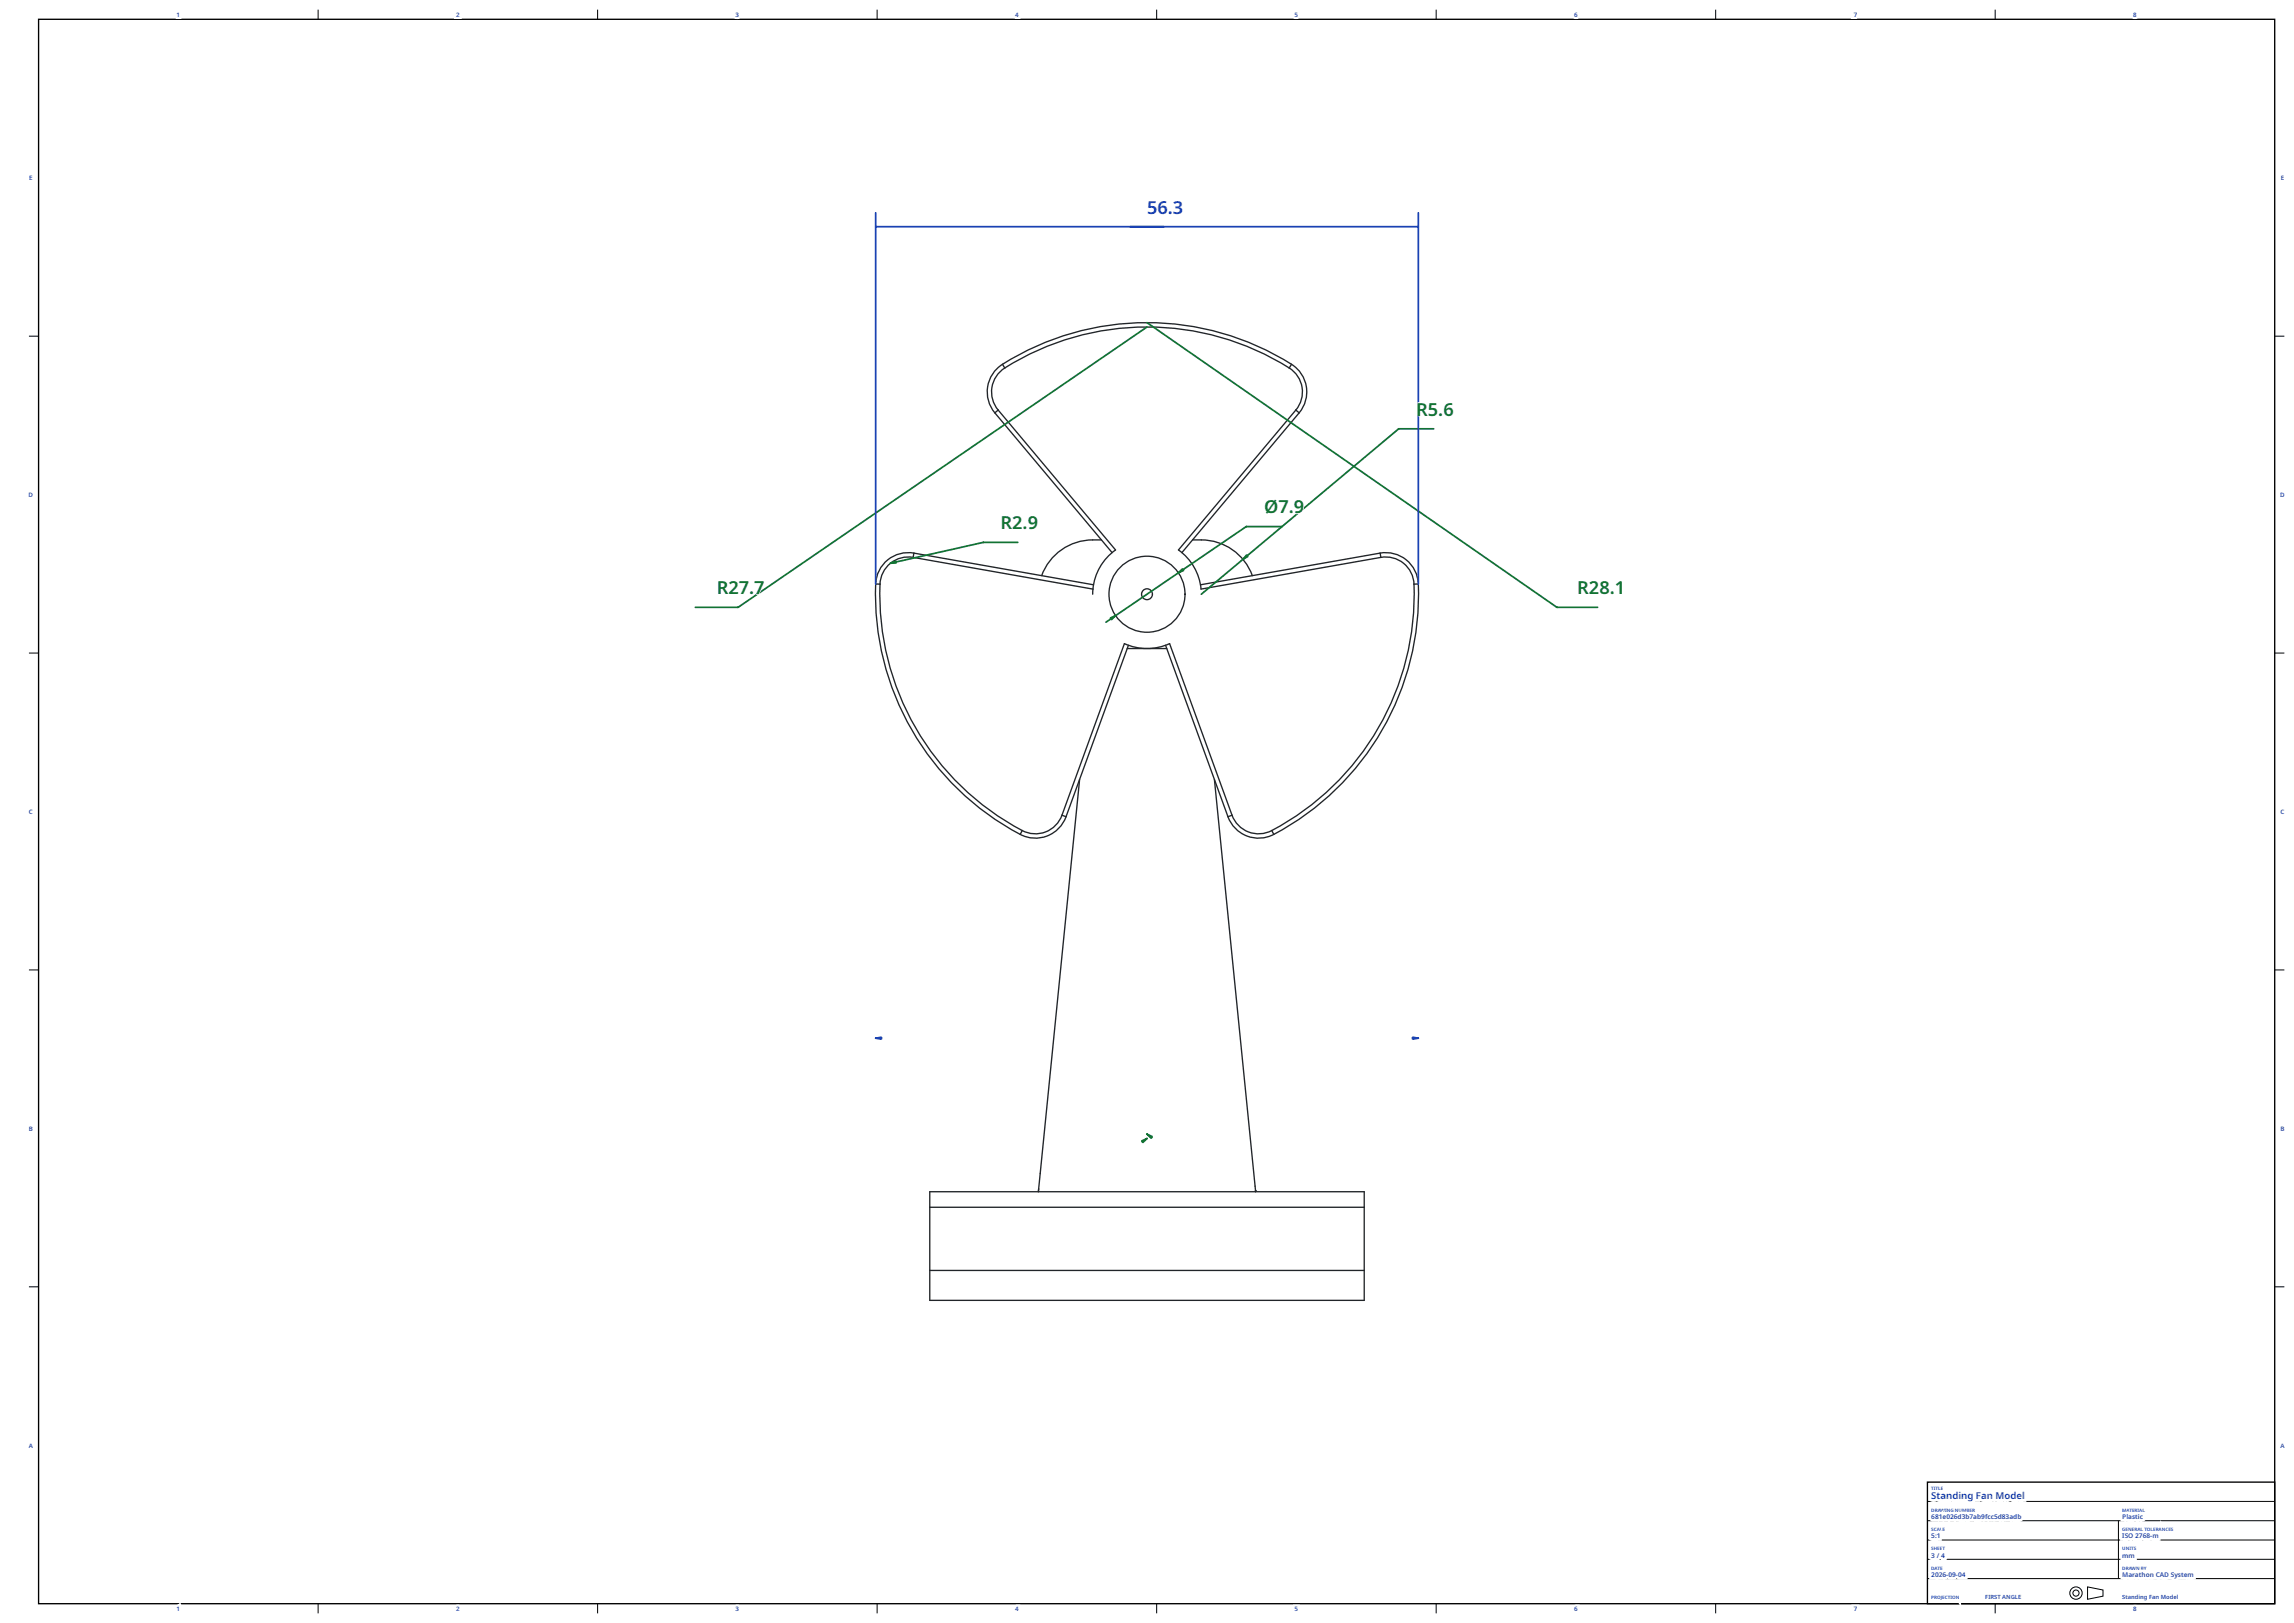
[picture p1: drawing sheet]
<svg xmlns="http://www.w3.org/2000/svg" width="296mm" height="210mm" viewBox="0 0 296 210" stroke-linecap="round" stroke-linejoin="round" font-family="sans-serif">
<defs><g id="words">
<text font-size="2.3" fill="#1a42b3" x="148.1" y="27.6">56.3</text>
<g font-size="2.3" fill="#127333">
<text x="182.9" y="53.7">R5.6</text>
<text x="129.2" y="68.3">R2.9</text>
<text x="163.3" y="66.3">Ø7.9</text>
<text x="92.6" y="76.7">R27.7</text>
<text x="203.7" y="76.7">R28.1</text>
</g>
<text font-size="1.2" fill="#1e40af" x="249.4" y="193.6">Standing Fan Model</text>
<g font-size=".8" fill="#1e40af">
<text x="22.8" y="2.1">1</text>
<text x="58.9" y="2.1">2</text>
<text x="95" y="2.1">3</text>
<text x="131.1" y="2.1">4</text>
<text x="167.2" y="2.1">5</text>
<text x="203.3" y="2.1">6</text>
<text x="239.4" y="2.1">7</text>
<text x="275.5" y="2.1">8</text>
<text x="3.8" y="23.2">E</text>
<text x="294.5" y="23.2">E</text>
<text x="3.7" y="64.2">D</text>
<text x="294.5" y="64.2">D</text>
<text x="3.7" y="105.1">C</text>
<text x="294.5" y="105.1">C</text>
<text x="3.7" y="146">B</text>
<text x="294.5" y="146">B</text>
<text x="3.7" y="186.9">A</text>
<text x="294.5" y="186.9">A</text>
<text x="249.4" y="196.1">681e026d3b7ab9fcc5d83adb</text>
<text x="274.1" y="196.1">Plastic</text>
<text x="249.4" y="198.6">5:1</text>
<text x="249.4" y="201.1">3 / 4</text>
<text x="249.4" y="203.6">2026-09-04</text>
<text x="274.1" y="198.6">ISO 2768-m</text>
<text x="274.1" y="201.1">mm</text>
<text x="274.1" y="203.6">Marathon CAD System</text>
<text x="22.8" y="208.1">1</text>
<text x="58.9" y="208.1">2</text>
<text x="95" y="208.1">3</text>
<text x="131.1" y="208.1">4</text>
<text x="167.2" y="208.1">5</text>
<text x="203.3" y="208.1">6</text>
<text x="239.4" y="208.1">7</text>
<text x="275.5" y="208.1">8</text>
</g>
<g font-size=".7" fill="#1e40af">
<text x="256.4" y="206.5">FIRST ANGLE</text>
<text x="274.1" y="206.5">Standing Fan Model</text>
</g>
<g font-size=".6" fill="#1e40af">
<text x="249.4" y="192.4">TITLE</text>
<text x="249.4" y="195.2">DRAWING NUMBER</text>
<text x="249.4" y="197.7">SCALE</text>
<text x="274.1" y="195.2">MATERIAL</text>
<text x="274.1" y="197.7">GENERAL TOLERANCES</text>
<text x="249.4" y="200.2">SHEET</text>
<text x="249.4" y="202.7">DATE</text>
<text x="274.1" y="200.2">UNITS</text>
<text x="274.1" y="202.7">DRAWN BY</text>
<text x="249.4" y="206.5">PROJECTION</text>
</g>
</g></defs>
<path d="M5 2.5h288.8v204.6h-288.8zM248.9 191.4h44.9v15.7h-44.9z" fill="none" stroke="#000" stroke-width=".17"/>
<g fill="none" stroke="#fff" stroke-width=".62" stroke-linecap="butt">
<path d="M22.9 1.7l.2-.1v.5h-.1v-.4l-.1 .1zM58.9 1.6a.21 .21 0 0 1 .4 0 .21 .21 0 0 1-.1 .4l-.1 .1h.2h-.4l.3-.4zM95 1.6h.1a.17 .17 0 0 1 .2 0 .17 .17 0 0 1 0 .2 .19 .19 0 0 1 .1 .3 .19 .19 0 0 1-.3 0l-.1-.1h.3v-.1h-.2l.2-.2zM131.4 1.7v.2h-.2zM131.4 1.6h.1v.3v.2h-.1v-.1h-.3zM167.3 1.6h.3v.1h-.2l-.1 .1a.21 .21 0 0 1 .3 .2 .21 .21 0 0 1-.3 .1l-.1-.1a.14 .14 0 0 0 .2 .1 .14 .14 0 0 0 .1-.2 .14 .14 0 0 0-.2 0zM203.4 1.6h.3v.1h-.2l-.1 .1a.2 .2 0 0 1 .3 .1 .2 .2 0 0 1-.2 .3 .2 .2 0 0 1-.2-.2zM239.4 1.6h.4l-.2 .5h-.1l.2-.4h-.3zM275.6 1.6h.2a.14 .14 0 0 1 .1 .1 .14 .14 0 0 1-.1 .1v.1a.17 .17 0 0 1 0 .2 .17 .17 0 0 1-.2 0 .17 .17 0 0 1 0-.3zM3.8 22.7h.4v.1h-.3v.1h.2v.1h-.2v.2h.3h-.4zM294.6 22.7h.3v.1h-.2v.1h.2v.1h-.2v.2h.2h-.3zM3.8 63.6a.32 .32 0 0 1 .4 .1 .32 .32 0 0 1 0 .4l-.4 .1z"/>
<path d="M3.9 63.7h.2v.3l-.2 .1zM294.5 63.6a.32 .32 0 0 1 .4 .1 .32 .32 0 0 1 0 .4l-.4 .1zM294.6 63.7h.3v.3l-.3 .1zM3.8 104.6a.17 .17 0 0 1 .2-.1 .17 .17 0 0 1 .2 .1 .2 .2 0 0 0-.3 .2 .2 .2 0 0 0 .3 .2 .26 .26 0 0 1-.4 0 .26 .26 0 0 1 0-.4zM294.6 104.6a.17 .17 0 0 1 .2-.1 .17 .17 0 0 1 .2 .1 .2 .2 0 0 0-.3 .2 .2 .2 0 0 0 .3 .2 .26 .26 0 0 1-.4 0 .26 .26 0 0 1 0-.4zM3.8 145.4h.3a.13 .13 0 0 1 .1 .1 .13 .13 0 0 1-.1 .2 .16 .16 0 0 1 .1 .2 .16 .16 0 0 1-.2 .1h-.2zM3.9 145.5l.2 .1h-.2zM3.9 145.7l.2 .1v.1h-.2zM294.6 145.4h.2a.13 .13 0 0 1 .2 .1 .13 .13 0 0 1-.1 .2 .16 .16 0 0 1 .1 .2 .16 .16 0 0 1-.2 .1h-.2zM294.7 145.5l.2 .1h-.2zM294.7 145.7l.2 .1v.1h-.2zM3.9 186.3h.1l.3 .6h-.2v-.2h-.2l-.1 .2h-.1z"/>
<path d="M4 186.4l.1 .3h-.2zM249.4 192h.3h-.1v.4h-.1v-.4zM249.5 194.8h.1a.23 .23 0 0 1 .2 .3 .23 .23 0 0 1-.3 .1zM249.5 197.3h.2l-.2 .1a.16 .16 0 0 1 .2 .2 .16 .16 0 0 1-.3 .1l.2-.1-.1-.2zM249.5 199.8h.2l-.2 .1a.16 .16 0 0 1 .2 .2 .16 .16 0 0 1-.3 .1l.2-.1-.1-.2zM249.5 198h.3v.1h-.2v.2a.22 .22 0 0 1 .3 .2 .22 .22 0 0 1-.4 .1v-.1a.14 .14 0 0 0 .2 .1 .14 .14 0 0 0 0-.2 .14 .14 0 0 0-.2 0zM249.5 195.6l.2-.1 .1 .1a.19 .19 0 0 0-.2 .2 .2 .2 0 0 1 .3 .1 .2 .2 0 0 1-.2 .3 .2 .2 0 0 1-.2-.2zM249.5 194.8l.2 .1v.2h-.2zM249.6 192.8h.4l-.1 .1a.15 .15 0 0 0-.2 0 .15 .15 0 0 0 .1 .2 .29 .29 0 0 1 .2 .4 .29 .29 0 0 1-.4 .1h-.1v-.2a.2 .2 0 0 0 .2 .1 .2 .2 0 0 0 .1-.2v-.1a.3 .3 0 0 1-.2-.4zM249.8 192h.2v.4h-.2zM249.8 199.8h.1v.1h.2v-.1v.4v-.2h-.2v.2h-.1zM249.8 197.3h.2h.1a.15 .15 0 0 0-.2 .2 .15 .15 0 0 0 .2 .1l-.1 .1a.22 .22 0 0 1-.2-.1 .22 .22 0 0 1 0-.3z"/>
<path d="M249.9 194.8h.1a.13 .13 0 0 1 .2 0 .13 .13 0 0 1-.1 .2l.1 .2-.1-.2-.2 .2zM250 195.6l.1-.1a.15 .15 0 0 1 .2 .1 .15 .15 0 0 1-.1 .2h.1a.18 .18 0 0 1 0 .3 .18 .18 0 0 1-.3 0 .18 .18 0 0 1 .1-.3zM250 192h.3h-.1v.4h-.1v-.4zM250 194.8l.1 .1-.1 .1zM250.2 198.2l.3-.2v.6h-.1v-.5l-.1 .1zM250.3 199.8h.2h-.2v.1h.2l-.2 .1v.1l.2 .1h-.2zM250.3 192.8h.1v.1h.2v.1h-.2v.4l.2 .1a.18 .18 0 0 1-.2 .1 .18 .18 0 0 1-.2-.2v-.4h-.1zM250.3 197.3h.1l.1 .4-.1-.1-.3 .1zM250.3 197.3l.1 .2h-.1zM250.4 192h.1v.3l.1 .1h-.2zM250.4 194.8h.1l.1 .4-.1-.1-.3 .1zM250.4 195.7l.3-.2v.6h-.1v-.4l-.1 .1z"/>
<path d="M250.4 194.8l.1 .2h-.1zM250.6 197.3h.1v.3l.1 .1h-.2zM250.6 199.8h.2h-.1v.1h.1l-.1 .1v.1l.1 .1h-.2zM250.6 194.8h.1l.1 .3 .1-.3 .1 .3 .1-.3h.1l-.1 .4h-.1l-.1-.3-.1 .3h-.1zM250.7 192h.2h-.1v.2h.1h-.1v.1l.1 .1h-.2zM250.7 193a.34 .34 0 0 1 .5 .2v.4l-.1-.1a.22 .22 0 0 1-.4 .1 .22 .22 0 0 1 .1-.4h.3a.17 .17 0 0 0-.1-.2 .17 .17 0 0 0-.2 .1zM250.9 193.3h.1a.12 .12 0 0 1 0 .2 .12 .12 0 0 1-.2-.1zM250.9 199.8h.3h-.1v.4h-.1v-.4zM250.9 197.3h.3h-.2v.1h.1l-.1 .1v.1l.2 .1h-.3zM251 195.7h.3v.2h-.3l.1 .2 .2-.1-.1 .1a.24 .24 0 0 1-.3-.1 .24 .24 0 0 1 .1-.3zM251.1 195.8h.1v.1h-.2zM251.2 194.8h.2v.4h-.2z"/>
<path d="M251.4 192.9l.2 .1a.26 .26 0 0 1 .3-.1 .26 .26 0 0 1 .1 .3v.4h-.1v-.4l-.1-.2-.2 .2v.4h-.2zM251.5 194.8h.1l.2 .3v-.3v.4h-.1l-.2-.3v.3zM251.5 195.6a.31 .31 0 0 1 .3 .2 .31 .31 0 0 1-.1 .3 .33 .33 0 0 1-.3-.2 .33 .33 0 0 1 .1-.3zM251.6 195.6a.22 .22 0 0 1 .1 .2 .22 .22 0 0 1-.1 .3zM251.9 195.6a.22 .22 0 0 1 .4 0 .22 .22 0 0 1-.2 .4l-.1 .1h.3h-.4l.3-.4zM252 194.8h.2v.1a.16 .16 0 0 0-.2 .1 .16 .16 0 0 0 .2 .1l-.1-.1h.2v.2a.24 .24 0 0 1-.3-.1 .24 .24 0 0 1 0-.3zM252.3 193l.2-.1 .2 .1v-.3h.1v.9l-.1-.1a.27 .27 0 0 1-.4 .1 .27 .27 0 0 1-.1-.3zM252.4 193.1a.2 .2 0 0 1 .3 .2 .2 .2 0 0 1-.3 .1zM252.5 195.6l.2-.1v.1a.19 .19 0 0 0-.2 .2 .2 .2 0 0 1 .3 .1 .2 .2 0 0 1-.1 .3 .2 .2 0 0 1-.3-.2zM252.5 194.8h.1l.2 .3v-.3h.1v.4h-.1l-.2-.3v.3h-.1zM252.9 195.7h.3v-.2h.1v.6h-.1a.18 .18 0 0 1-.2 0 .18 .18 0 0 1-.1-.2zM253 194.8h.1v.3h.1h.1v-.3v.2a.17 .17 0 0 1-.1 .2 .17 .17 0 0 1-.2-.2z"/>
<path d="M253 192.9h.2v.7h-.2zM253.4 192.9l.1 .1a.26 .26 0 0 1 .3-.1 .26 .26 0 0 1 .2 .3v.4h-.2v-.4l-.1-.2-.2 .2v.4h-.1zM253.4 195.6a.19 .19 0 0 1 .3-.1 .19 .19 0 0 1-.1 .3 .21 .21 0 0 1 .1 .4 .19 .19 0 0 1-.3-.2 .13 .13 0 0 0 .2 .1 .13 .13 0 0 0 0-.2h-.1v-.1h.1a.11 .11 0 0 0 0-.2 .11 .11 0 0 0-.2 .1zM253.5 194.8h.1l.1 .3 .1-.3h.1v.4h-.1v-.4l-.1 .4-.2-.4v.4zM253.9 195.5h.1v.2a.18 .18 0 0 1 .2 0 .18 .18 0 0 1 .1 .2 .19 .19 0 0 1-.1 .2 .19 .19 0 0 1-.2 0h-.1zM254 194.8h.3v.4h-.3zM254 195.8a.12 .12 0 0 1 .2 0 .12 .12 0 0 1 0 .2 .12 .12 0 0 1-.2 0zM254.1 194.8l.1 .1h-.1zM254.1 195h.1v.1h-.1zM254.2 193a.26 .26 0 0 1 .4 0v-.1h.2v.7a.4 .4 0 0 1-.6 .3v-.2h.4v-.2a.27 .27 0 0 1-.3 .1 .27 .27 0 0 1-.2-.3zM254.3 193.1a.19 .19 0 0 1 .3 .2 .19 .19 0 0 1-.3 .1zM254.4 195.5h.4l-.2 .6h-.1l.2-.5h-.3z"/>
<path d="M254.4 194.8h.2h-.1v.1h.1l-.1 .1v.1l.1 .1h-.2zM254.7 194.8h.2a.13 .13 0 0 1 .1 0 .13 .13 0 0 1-.1 .2l.2 .2-.2-.2-.2 .2zM254.8 194.8l.1 .1-.1 .1zM254.9 195.7l.4 .1v.3h-.1a.15 .15 0 0 1-.3 0 .15 .15 0 0 1 .1-.2l.2-.1zM255.3 192.7h.5v.1h-.3v.3h.3v.1h-.3v.4h-.2zM255.4 195.5h.1v.2a.18 .18 0 0 1 .2 0 .18 .18 0 0 1 .1 .2 .19 .19 0 0 1-.1 .2 .19 .19 0 0 1-.2 0h-.1zM255.5 195.8a.12 .12 0 0 1 .2 0 .12 .12 0 0 1 0 .2 .12 .12 0 0 1-.2 0zM256 195.6a.29 .29 0 0 1 .3 .2 .29 .29 0 0 1-.2 .3h-.1l.1-.1 .1-.1a.19 .19 0 0 1-.3 0 .19 .19 0 0 1 .1-.3zM256 193a.34 .34 0 0 1 .5 .2v.4l-.2-.1a.22 .22 0 0 1-.3 .1 .22 .22 0 0 1 .1-.4h.2a.17 .17 0 0 0-.1-.2 .17 .17 0 0 0-.2 .1zM256.1 193.3h.1a.12 .12 0 0 1 .1 .2 .12 .12 0 0 1-.2-.1zM256.5 195.5h.2l-.1 .1 .1 .2h-.1v.3h-.1v-.3h-.1zM256.7 192.9l.1 .1a.26 .26 0 0 1 .3-.1 .26 .26 0 0 1 .2 .3v.4h-.2v-.4l-.1-.2-.1 .2-.1 .4h-.1z"/>
<path d="M256.8 195.7a.14 .14 0 0 1 .1 0 .14 .14 0 0 1 .1 .1h-.1l-.1 .1 .1 .2 .2-.1a.17 .17 0 0 1-.2 .2 .17 .17 0 0 1-.2-.2zM257.2 195.7a.14 .14 0 0 1 .2 0 .14 .14 0 0 1 .1 .1h-.2v.1v.2l.2-.1a.17 .17 0 0 1-.2 .2 .17 .17 0 0 1-.1-.2zM257.6 195.5h.3v.1h-.2v.2a.21 .21 0 0 1 .3 .2 .21 .21 0 0 1-.4 .1v-.1a.14 .14 0 0 0 .2 .1 .14 .14 0 0 0 0-.2 .14 .14 0 0 0-.2 0zM257.8 192.7h.2l.3 .7 .2-.7h.3v.9h-.2v-.7l-.3 .7h-.1l-.2-.7v.7h-.2zM258.1 195.7h.3v-.2h.1v.6h-.1a.18 .18 0 0 1-.3 0 .18 .18 0 0 1 0-.2zM258.6 195.6l.2-.1a.15 .15 0 0 1 .2 .1 .15 .15 0 0 1-.1 .2 .18 .18 0 0 1 0 .3 .18 .18 0 0 1-.3 0 .18 .18 0 0 1 .1-.3zM259.1 195.6a.19 .19 0 0 1 .3-.1 .19 .19 0 0 1-.1 .3 .21 .21 0 0 1 .1 .4 .19 .19 0 0 1-.3-.2 .13 .13 0 0 0 .2 .1 .13 .13 0 0 0 0-.2h-.1v-.1h.1a.11 .11 0 0 0 0-.2 .11 .11 0 0 0-.2 .1zM259.1 193.1a.19 .19 0 0 1 .3 .2 .19 .19 0 0 1-.3 .1zM259.6 195.7l.3 .1v.3h-.1a.15 .15 0 0 1-.2 0 .15 .15 0 0 1 .1-.2l.1-.1zM259.8 193l.2-.1 .2 .1v-.3h.1v.9l-.1-.1a.27 .27 0 0 1-.4 .1 .27 .27 0 0 1-.1-.3zM259.9 193.1a.2 .2 0 0 1 .3 .2 .2 .2 0 0 1-.3 .1zM260.1 195.7h.3v-.2h.1v.6h-.1a.18 .18 0 0 1-.3 0 .18 .18 0 0 1-.1-.2z"/>
<path d="M260.6 193l.2-.1a.3 .3 0 0 1 .3 .4h-.5a.25 .25 0 0 0 .4 .1 .28 .28 0 0 1-.2 .2 .28 .28 0 0 1-.3-.1zM260.6 195.5h.1v.2a.18 .18 0 0 1 .2 0 .18 .18 0 0 1 .1 .2 .19 .19 0 0 1-.1 .2 .19 .19 0 0 1-.2 0h-.1zM260.7 193.1l.1-.1 .1 .2h-.3zM260.7 195.8a.12 .12 0 0 1 .2 0 .12 .12 0 0 1 0 .2 .12 .12 0 0 1-.2 0zM261.2 192.7h.2v.9h-.2zM274.1 198h.3l-.1 .1 .1 .5h-.3l.1-.1zM274.1 199.8h.1v.3h.1h.1v-.3h.1v.2a.17 .17 0 0 1-.2 .2 .17 .17 0 0 1-.2-.2zM274.1 194.8h.1l.2 .3 .1-.3h.1v.4h-.1v-.4l-.1 .4-.2-.4v.4h-.1zM274.2 195.5h.1a.21 .21 0 0 1 .3 .3 .2 .2 0 0 1-.3 .1v.2h-.1zM274.2 197.3h.2a.16 .16 0 0 0-.2 .1 .16 .16 0 0 0 .2 .2l-.1-.1h.2v.2a.24 .24 0 0 1-.3-.1 .24 .24 0 0 1 0-.3zM274.3 195.6a.11 .11 0 0 1 .2 .1 .11 .11 0 0 1-.2 .1zM274.5 198.1h.3l-.2 .1a.22 .22 0 0 1 .2 .3 .22 .22 0 0 1-.4 .1v-.1l.2 .1 .1-.1-.2-.2z"/>
<path d="M274.6 197.3h.2h-.1v.1h.1l-.1 .1v.1l.1 .1h-.2zM274.6 199.8h.1l.2 .3v-.3h.1v.4h-.1l-.2-.4v.4h-.1zM274.7 195.5h.1v.6h-.1zM274.8 194.8h.1l.1 .4-.1-.1-.3 .1zM274.8 194.8l.1 .2h-.1zM274.9 197.3h.1l.2 .3v-.3h.1v.4h-.1l-.2-.3v.3h-.1zM274.9 195.7l.4 .1v.3h-.1a.15 .15 0 0 1-.3 0 .15 .15 0 0 1 .1-.2l.2-.1zM275 194.8h.3h-.1v.4h-.1v-.4zM275 199.8h.2v.4h-.2zM275.2 199.8h.4h-.2v.4v-.4zM275.4 197.3h.2h-.1v.1h.1l-.1 .1v.1l.1 .1h-.2zM275.4 194.8h.2h-.1v.1h.1l-.1 .1v.1l.1 .1h-.2z"/>
<path d="M275.4 195.7h.3v.1h-.2a.19 .19 0 0 1 .2 .2 .19 .19 0 0 1-.3 .1v-.1h.2l-.2-.1zM275.6 199.8h.3l-.2 .1a.16 .16 0 0 1 .1 .2 .16 .16 0 0 1-.2 .1l.2-.1-.2-.2zM275.7 197.3h.1a.13 .13 0 0 1 .2 0 .13 .13 0 0 1-.1 .2l.1 .2-.1-.2-.2 .2zM275.7 194.8h.2a.13 .13 0 0 1 .1 0 .13 .13 0 0 1-.1 .2l.2 .2-.2-.2-.2 .2zM275.8 198.1a.22 .22 0 0 1 .4 0 .22 .22 0 0 1-.2 .3l-.1 .1h.3v.1h-.4l.3-.4zM275.8 197.3l.1 .1-.1 .1zM275.8 194.8l.1 .1-.1 .1zM275.9 195.6l.2 .1v.1h-.1v.2l.1 .1h-.3v-.4zM276.1 194.8h.2v.4h-.2zM276.2 195.7h.1v.4h-.1zM276.2 197.3h.1l.1 .4-.1-.1-.3 .1zM276.2 197.3l.1 .2h-.1z"/>
<path d="M276.3 198h.4l-.2 .6h-.2l.3-.5h-.3zM276.4 194.8h.1l.2 .4-.1-.1-.3 .1zM276.5 195.7a.14 .14 0 0 1 .1 0 .14 .14 0 0 1 .1 .1h-.2v.1l.1 .2 .1-.1a.17 .17 0 0 1-.1 .2 .17 .17 0 0 1-.2-.2zM276.5 194.8v.2h-.1zM276.5 197.3h.1v.3l.2 .1h-.3zM276.7 194.8h.1v.3l.2 .1h-.3zM276.8 198.1l.3-.1v.1l-.2 .1v.1a.21 .21 0 0 1 .3 .1 .21 .21 0 0 1-.2 .3 .21 .21 0 0 1-.2-.2zM276.9 197.3h.4h-.2v.4v-.4zM277.3 198.1l.1-.1a.15 .15 0 0 1 .2 .1 .15 .15 0 0 1-.1 .2h.1a.18 .18 0 0 1 0 .3 .18 .18 0 0 1-.3 0 .18 .18 0 0 1 .1-.3zM277.7 198.4h.2v.1h-.2zM277.8 197.3h.1v.3l.1 .1h-.2zM278 198.2h.4a.16 .16 0 0 1 .2 0 .16 .16 0 0 1 .1 .1v.3h-.1l-.1-.3h-.1v.3h-.1v-.3h-.1l-.1 .3h-.1z"/>
<path d="M278.1 197.3h.3h-.2v.1h.2l-.2 .1v.1l.2 .1h-.3zM278.5 197.3h.1a.13 .13 0 0 1 .1 0 .13 .13 0 0 1 0 .2l.1 .2-.2-.2-.1 .2zM278.5 197.3l.2 .1-.2 .1zM278.9 197.3h.1l.2 .4-.1-.1-.3 .1zM279 197.3v.2h-.1zM279.2 197.3h.1l.2 .3v-.3h.1v.4h-.1l-.2-.3v.3h-.1zM279.7 197.3h.2h.1a.15 .15 0 0 0-.2 .2 .15 .15 0 0 0 .2 .1l-.1 .1a.22 .22 0 0 1-.2-.1 .22 .22 0 0 1 0-.3zM280.1 197.3h.2h-.1v.1h.1l-.1 .1v.1l.1 .1h-.2zM280.4 197.3h.3l-.2 .1a.16 .16 0 0 1 .1 .2 .16 .16 0 0 1-.2 .1l.2-.1-.2-.2zM294.7 186.3h.1l.2 .6h-.1v-.2h-.2l-.1 .2h-.1zM294.8 186.4v.3h-.1zM22.9 207.6l.2-.1v.6h-.1v-.5l-.1 .1z"/>
<path d="M58.9 207.6a.21 .21 0 0 1 .4 0 .21 .21 0 0 1-.1 .3l-.1 .1h.2v.1h-.4l.3-.5zM95 207.5h.1a.17 .17 0 0 1 .2 0 .17 .17 0 0 1 0 .3 .19 .19 0 0 1 .1 .2 .19 .19 0 0 1-.3 0l-.1-.1h.3v-.1h-.2l.2-.2zM131.4 207.6v.3h-.2zM131.4 207.5h.1v.4v.2h-.1v-.2h-.3zM167.3 207.5h.3v.1h-.2l-.1 .1a.21 .21 0 0 1 .3 .2 .21 .21 0 0 1-.3 .1l-.1-.1 .1 .1a.12 .12 0 0 0 .2 0 .12 .12 0 0 0 0-.2 .12 .12 0 0 0-.2 0zM203.4 207.5h.3v.1h-.2l-.1 .2a.2 .2 0 0 1 .3 .1 .2 .2 0 0 1-.2 .2 .2 .2 0 0 1-.2-.2zM239.4 207.5h.4l-.2 .6h-.1l.2-.5h-.3zM249.5 200.6a.19 .19 0 0 1 .3-.1 .19 .19 0 0 1-.1 .3 .19 .19 0 0 1 .1 .3 .19 .19 0 0 1-.3-.1 .13 .13 0 0 0 .2 .1 .13 .13 0 0 0 0-.2h-.2v-.1h.2a.11 .11 0 0 0 0-.2 .11 .11 0 0 0-.2 .1zM249.5 203.1a.22 .22 0 0 1 .3 0 .22 .22 0 0 1-.1 .3l-.1 .1h.3v.1h-.4l.2-.4zM249.5 202.2a.24 .24 0 0 1 .2 .1 .24 .24 0 0 1 .1 .3l-.3 .1zM249.5 206h.1a.14 .14 0 0 1 .2 .2 .16 .16 0 0 1-.3 .1v.2zM249.5 202.3h.2v.3h-.2z"/>
<path d="M249.5 206.1h.2v.1h-.2zM249.8 206h.2a.13 .13 0 0 1 .1 .1 .13 .13 0 0 1-.1 .2l.2 .2-.2-.2-.2 .2zM249.9 206.1l.1 .1h-.1zM250 202.2h.1l.1 .5-.1-.1-.3 .1zM250 203a.28 .28 0 0 1 .4 .3 .28 .28 0 0 1-.3 .3l-.2-.3zM250 202.3l.1 .2h-.1zM250.1 203.1a.22 .22 0 0 1 .1 .2 .22 .22 0 0 1-.1 .2zM250.2 202.2h.3l-.1 .1v.4h-.1v-.4zM250.4 200.5h.1l-.3 .6h-.1zM250.4 203.1a.22 .22 0 0 1 .4 0 .22 .22 0 0 1-.1 .3l-.1 .1h.2v.1h-.4l.3-.4zM250.6 202.2h.2l-.1 .1v.1h.1l-.1 .1v.1l.1 .1h-.2zM250.7 206h.1v.4l-.1 .2z"/>
<path d="M250.9 206h.2l-.1 .1v.1h.1l-.1 .1v.1l.1 .1h-.2zM251 200.5h.1v.4h.1l-.1 .2h-.1v-.1h-.3zM251 200.6v.3h-.2zM251 203.1l.3-.1v.1l-.2 .1-.1 .1a.21 .21 0 0 1 .3 .1 .21 .21 0 0 1-.2 .3 .21 .21 0 0 1-.2-.3zM251.3 206.1l.1-.1 .1 .1a.15 .15 0 0 0-.2 .2 .15 .15 0 0 0 .2 .1l-.1 .1a.22 .22 0 0 1-.2-.2 .22 .22 0 0 1 .1-.2zM251.4 203.3h.2v.1h-.2zM251.6 206h.3l-.1 .1v.4h-.1v-.4zM251.7 203a.28 .28 0 0 1 .4 .3 .28 .28 0 0 1-.3 .3l-.1-.3zM251.8 203.1a.22 .22 0 0 1 .2 .2 .22 .22 0 0 1-.2 .2zM251.9 206h.2v.5h-.2zM252.2 203.1a.29 .29 0 0 1 .4 .2 .29 .29 0 0 1-.3 .3h-.1v-.1h.2l.1-.2a.19 .19 0 0 1-.3 0 .19 .19 0 0 1 0-.2zM252.6 203.3h.2v.1h-.2z"/>
<path d="M252.6 206h.1l.2 .4v-.4h.1v.5h-.1l-.2-.4v.4h-.1zM253 203a.28 .28 0 0 1 .3 .3 .28 .28 0 0 1-.3 .3l-.1-.3zM253.1 203.1a.22 .22 0 0 1 .1 .2 .22 .22 0 0 1-.1 .2zM253.6 203h.1v.4h.1l-.1 .2h-.1v-.1h-.2zM253.6 203.1v.3h-.1zM256.5 205.9h.3v.1h-.2v.2h.2h-.2v.3h-.1zM256.8 205.9h.2v.6h-.2zM257.1 205.9l.4 .1-.1 .2 .2 .3h-.2l-.1-.2h-.1v.2h-.1zM257.2 206h.2v.2h-.2zM257.6 206h.3l-.2 .1a.2 .2 0 0 1 .2 .2 .2 .2 0 0 1-.3 .1v-.1h.2l-.2-.2zM258 205.9h.4v.1h-.2v.5h-.1v-.5h-.1zM258.8 205.9h.1l.2 .6h-.1l-.1-.2h-.2v.2h-.1z"/>
<path d="M258.8 206l.1 .2h-.1zM259.2 205.9h.1l.2 .4v-.4h.1v.6h-.1l-.3-.5v.5zM259.8 206a.18 .18 0 0 1 .2-.1 .18 .18 0 0 1 .1 .1 .2 .2 0 0 0-.3 .2 .2 .2 0 0 0 .3 .2l-.1-.2h.2v.2a.29 .29 0 0 1-.4 0 .29 .29 0 0 1 0-.4zM260.3 205.9h.1v.5h.2v.1h-.3zM260.7 205.9h.3v.1h-.2v.1h.2v.1h-.2v.2h.2v.1h-.3zM274.1 202.2a.24 .24 0 0 1 .3 .1 .24 .24 0 0 1 .1 .3l-.4 .1zM274.2 200.7h.3a.16 .16 0 0 1 .2 0 .16 .16 0 0 1 .1 .1v.3h-.1v-.4l-.1 .1-.1 .3h-.1v-.3h-.1v.3h-.1zM274.2 203h.1l.2 .5 .1-.5h.2v.6h-.1v-.5l-.2 .5h-.1l-.1-.5v.5h-.1zM274.2 206h.3l-.3 .1a.2 .2 0 0 1 .2 .2 .2 .2 0 0 1-.3 .1v-.1h.3l-.3-.2zM274.2 202.3h.2v.3h-.2zM274.6 202.2h.1a.13 .13 0 0 1 .2 .1 .13 .13 0 0 1-.1 .2l.1 .2-.2-.2-.1 .2zM274.6 206l.2 .1h-.1v.2l.1 .2-.2-.1-.1-.3z"/>
<path d="M274.7 202.3l.1 .1h-.1zM274.9 206.1h.3v.4l-.1-.1a.13 .13 0 0 1-.2 0 .13 .13 0 0 1 0-.2h.2zM275 203.2h.2h.1v.4h-.1a.15 .15 0 0 1-.2 0 .15 .15 0 0 1 0-.2l.2-.1zM275 200.7h.4a.16 .16 0 0 1 .1 0 .16 .16 0 0 1 .2 .1v.3h-.2v-.4l-.1 .1v.3h-.1l-.1-.3h-.1v.3h-.1zM275.1 202.2h.1l.1 .5-.1-.1-.3 .1zM275.1 202.3l.1 .2h-.1zM275.3 202.2h.1v.4l.1-.4h.1l.1 .4 .1-.4h.1l-.2 .5-.1-.4-.1 .4h-.1zM275.3 206.1h.1a.15 .15 0 0 1 .2 0 .15 .15 0 0 1 .1 .1v.3h-.1l-.1-.4-.1 .1v.3h-.1zM275.4 203.2h.1h.2l-.2 .1v.3h-.1zM275.6 207.5h.2a.14 .14 0 0 1 .1 .1 .14 .14 0 0 1-.1 .2 .17 .17 0 0 1 0 .2 .17 .17 0 0 1-.2 0 .17 .17 0 0 1 0-.2l-.1-.1zM275.8 206.1h.2v-.2h.1v.6h-.1a.2 .2 0 0 1-.3-.1 .2 .2 0 0 1 .1-.3zM275.8 203.2h.3l.1 .4h-.1a.15 .15 0 0 1-.3 0 .15 .15 0 0 1 .1-.2l.1-.1z"/>
<path d="M275.9 202.2h.1l.2 .4v-.4h.1v.5h-.1l-.2-.4v.4h-.1zM276.2 206.1h.1v.4h-.1zM276.3 203.1l.2 .1h-.1v.3h.1v.1l-.2-.1-.1-.3zM276.5 206.1h.1a.15 .15 0 0 1 .1 0 .15 .15 0 0 1 .1 .1v.3h-.1v-.4l-.1 .1v.3h-.1zM276.5 202.2l.3 .1v.3l-.3 .1zM276.6 202.3l.2 .1h-.2zM276.6 202.5h.2v.1h-.2zM276.6 203h.1v.2a.17 .17 0 0 1 .2 0 .17 .17 0 0 1 .1 .1v.3h-.1v-.4l-.2 .1v.3h-.1zM276.9 202.2l.2 .2 .1-.2-.1 .5h-.1zM277 206.1h.3v.4a.18 .18 0 0 1-.2 .1 .18 .18 0 0 1-.2-.1l.2 .1 .1-.2a.16 .16 0 0 1-.2 .1 .16 .16 0 0 1-.1-.2zM277 206.2a.11 .11 0 0 1 .2 .1 .11 .11 0 0 1-.2 .1zM277.6 205.9h.3v.1h-.2v.2h.2h-.2v.3h-.1z"/>
<path d="M277.7 203.2h.1a.17 .17 0 0 1 .2 0 .17 .17 0 0 1 .1 .1v.3h-.1l-.1-.4-.1 .1v.3h-.1zM278 206.1h.3v.4l-.1-.1a.13 .13 0 0 1-.2 0 .13 .13 0 0 1 .1-.2h.1zM278.4 206.1h.1a.15 .15 0 0 1 .2 0 .15 .15 0 0 1 .1 .1v.3h-.1l-.1-.4-.1 .1v.3h-.1zM278.5 203.1l.3-.1h.1v.1a.21 .21 0 0 0-.3 .2 .21 .21 0 0 0 .3 .2 .27 .27 0 0 1-.4 .1 .27 .27 0 0 1 0-.4zM279.1 205.9h.2l.1 .4 .2-.4h.1v.6h-.1v-.5l-.2 .5-.2-.5v.5h-.1zM279.2 203h.1l.2 .6h-.1l-.1-.1h-.2v.1h-.2zM279.2 203.1l.1 .3h-.2zM279.6 203a.34 .34 0 0 1 .4 .1 .34 .34 0 0 1 0 .4l-.4 .1zM279.7 203.1l.2 .1v.3h-.2zM280.3 206.1h.2v-.2h.1v.6h-.1a.2 .2 0 0 1-.3-.1 .2 .2 0 0 1 .1-.3zM280.4 203.1l.4-.1-.3 .2a.22 .22 0 0 1 .2 .3 .22 .22 0 0 1-.3 .1v-.1h.2h.1l-.3-.2zM280.8 206.1h.2l.1 .1v.1h-.3l.1 .1h.2l-.1 .1a.22 .22 0 0 1-.3-.1 .22 .22 0 0 1 .1-.3z"/>
<path d="M280.8 203.2h.1l.1 .3 .2-.3h.1l-.3 .6h-.2l.2-.2zM280.8 206.1l.2 .1h-.2zM281.2 205.9h.1v.6h-.1zM281.4 203.2h.2l-.2 .1a.19 .19 0 0 1 .2 .2 .19 .19 0 0 1-.3 .1v-.1h.3l-.3-.2zM281.8 203.1l.2 .1h-.1v.3h.1v.1l-.2-.1-.1-.3zM282.1 203.2h.3l.1 .2h-.3l.1 .1h.2l-.1 .1a.24 .24 0 0 1-.3-.1 .24 .24 0 0 1 0-.3zM282.2 203.3l.1-.1 .1 .1h-.2zM282.6 203.2h.4a.16 .16 0 0 1 .2 0 .16 .16 0 0 1 .1 .1v.3h-.1l-.1-.4-.1 .1v.3h-.1v-.3l-.1-.1-.1 .4h-.1z"/>
<circle cx="203.5" cy="2" r=".11"/>
<circle cx="275.7" cy="2" r=".09"/>
<circle cx="275.7" cy="1.7" r=".08"/>
<circle cx="249.7" cy="196" r=".11"/>
<circle cx="250" cy="198.6" r=".07"/>
<circle cx="250" cy="198.2" r=".07"/>
<circle cx="250.1" cy="196" r=".1"/>
<circle cx="250.1" cy="195.7" r=".08"/>
<circle cx="252.6" cy="196" r=".11"/>
<circle cx="253" cy="195.9" r=".14"/>
<circle cx="253.1" cy="192.8" r=".09"/>
<circle cx="255.1" cy="196" r=".08"/>
<circle cx="256.1" cy="195.7" r=".11"/>
<circle cx="258.2" cy="195.9" r=".14"/>
<circle cx="258.8" cy="196" r=".1"/>
<circle cx="258.8" cy="195.7" r=".08"/>
<circle cx="259.2" cy="193.3" r=".34"/>
<circle cx="259.7" cy="196" r=".08"/>
<circle cx="260.2" cy="195.9" r=".14"/>
<circle cx="275.1" cy="196" r=".08"/>
<circle cx="275.2" cy="198.3" r=".31"/>
<circle cx="275.2" cy="198.3" r=".2"/>
<circle cx="276.2" cy="195.6" r=".06"/>
<circle cx="277" cy="198.4" r=".11"/>
<circle cx="277.4" cy="198.5" r=".1"/>
<circle cx="277.4" cy="198.2" r=".08"/>
<circle cx="277.5" cy="197.5" r=".22"/>
<circle cx="277.5" cy="197.5" r=".14"/>
<circle cx="203.5" cy="207.9" r=".11"/>
<circle cx="250.4" cy="206.2" r=".22"/>
<circle cx="250.4" cy="206.3" r=".14"/>
<circle cx="251.1" cy="203.4" r=".11"/>
<circle cx="252.3" cy="206.2" r=".22"/>
<circle cx="252.3" cy="203.2" r=".11"/>
<circle cx="252.4" cy="206.3" r=".14"/>
<circle cx="275" cy="206.3" r=".07"/>
<circle cx="275.1" cy="203.5" r=".08"/>
<circle cx="275.7" cy="207.9" r=".09"/>
<circle cx="275.7" cy="207.6" r=".08"/>
<circle cx="275.9" cy="206.3" r=".12"/>
<circle cx="275.9" cy="203.5" r=".08"/>
<circle cx="276.3" cy="206" r=".05"/>
<circle cx="277.4" cy="203.4" r=".23"/>
<circle cx="277.4" cy="203.4" r=".13"/>
<circle cx="278.1" cy="206.3" r=".07"/>
<circle cx="280" cy="206.3" r=".21"/>
<circle cx="280" cy="206.3" r=".12"/>
<circle cx="280.4" cy="206.3" r=".12"/>
</g>
<g fill="none" stroke="#000" stroke-width=".13">
<path d="M41.1 1.2v1.3M77.2 1.2v1.3M113.3 1.2v1.3M149.4 1.2v1.3M185.5 1.2v1.3M221.6 1.2v1.3M257.7 1.2v1.3M3.7 43.4h1.3M293.8 43.4h1.2M3.7 84.3h1.3M293.8 84.3h1.2M3.7 125.2h1.3"/>
<path d="M293.8 125.2h1.2M3.7 166.1h1.3M293.8 166.1h1.2M248.9 193.9h44.9M248.9 196.3h44.9M248.9 198.8h44.9M273.6 196.3v7.5M41.1 207.1v1.2M77.2 207.1v1.2M113.3 207.1v1.2M149.4 207.1v1.2M185.5 207.1v1.2"/>
<path d="M221.6 207.1v1.2M248.9 201.3h44.9M248.9 203.8h44.9M257.7 207.1v1.2M269.6 204.9l2 .4v.8l-2 .4z"/>
<circle cx="268.1" cy="205.7" r=".4"/>
<circle cx="268.1" cy="205.7" r=".8"/>
</g>
<g fill="none" stroke="#212529" stroke-width=".17">
<path d="M128.5 53.3l15.1 18M128.9 52.9l15.2 18.1a7 7 0 0 0-3 5.1M128.9 52.9l-.4 .4M129.5 47a35.1 35.1 0 0 1 37.3 0M129.5 47a4.2 4.2 0 0 0-1 6.3M129.5 47l.3 .5M129.8 47.5a34.5 34.5 0 0 1 36.7 0M129.8 47.5a3.6 3.6 0 0 0-.9 5.4M166.5 47.5a3.6 3.6 0 0 1 .9 5.4M166.8 47a4.2 4.2 0 0 1 1 6.3M166.8 47l-.3 .5M167.4 52.9l-15.2 18.1a7 7 0 0 1 2.9 5.1l23.2-4.1"/>
<path d="M167.4 52.9l.4 .4M167.8 53.3l-15.2 18M113.1 75.4a35.1 35.1 0 0 0 18.7 32.3M113.1 75.4h.5M113.6 75.4a34.5 34.5 0 0 0 18.4 31.8M117.9 72a3.6 3.6 0 0 0-4.3 3.4M117.9 72l23.2 4.1M118 71.4a4.2 4.2 0 0 0-4.9 4M118 71.4l23.2 4.1M118 71.4l-.1 .6M141.1 76.1v.6M142.2 69.7a7.2 7.2 0 0 0-7.7 4.6"/>
<path d="M154 69.7a7.2 7.2 0 0 1 7.7 4.6M178.2 71.4a4.2 4.2 0 0 1 5 4M178.2 71.4l-23.2 4.1M178.2 71.4l.1 .6M178.3 72a3.6 3.6 0 0 1 4.3 3.4M182.6 75.4a34.5 34.5 0 0 1-18.4 31.8M183.2 75.4a35.1 35.1 0 0 1-18.7 32.3M183.2 75.4h-.6M145.6 83.7h5.1M145.7 83.3l-8 22.1M150.5 83.3l8.1 22.1M132 107.2l-.2 .5"/>
<path d="M137.1 105.3l8.1-22.2a7 7 0 0 0 5.8 0l8.1 22.2M137.1 105.3a3.6 3.6 0 0 1-5.1 1.9M137.1 105.3l.6 .1M137.7 105.4a4.2 4.2 0 0 1-5.9 2.3M139.4 100.6l-5.3 53.3v-.4M156.8 100.6l5.4 53.3-.1-.2M158.6 105.4a4.2 4.2 0 0 0 5.9 2.3M159.1 105.3a3.6 3.6 0 0 0 5.1 1.9M159.1 105.3l-.5 .1M164.2 107.2l.3 .5M120.1 153.9h56.1v14h-56.1zM120.1 155.9h56.1"/>
<path d="M120.1 164h56.1"/>
<circle cx="148.1" cy="76.7" r=".7"/>
<circle cx="148.1" cy="76.7" r="4.9"/>
</g>
<path d="M148.1 42.2l-52.8 36.2h-5.5M148.1 41.7l53 36.7h5.2M185.2 55.4h-4.6l-25.5 21.3M131.4 70h-4.4l-12 2.7M165.6 68h-4.7l-18.1 12.3" fill="none" stroke="#127333" stroke-width=".22"/>
<g fill="#127333" stroke="#127333" stroke-width=".22">
<path d="M115 72.7l.7-.3 .1 .3z"/>
<path d="M161 71.6l.2 .2-.7 .4z"/>
<path d="M152.2 74l.5-.6 .2 .2z"/>
<path d="M143.4 79.8l.7-.3-.6 .5z"/>
<path d="M147.4 147.3l.7-.3-.5 .5z"/>
<path d="M148.1 146.4l.7 .4-.1 .2z"/>
</g>
<path d="M113.1 29.3h70.1M113.1 27.5v47.9M183.2 27.5v47.9" fill="none" stroke="#1a42b3" stroke-width=".22"/>
<g fill="#1a42b3" stroke="#1a42b3" stroke-width=".22">
<path d="M182.4 133.9l.8 .1-.8 .2z"/>
<path d="M113.1 134l.7-.1v.3z"/>
</g>
<g fill="none" stroke="#fff" stroke-width=".13">
<path d="M148.4 25.9h.8v.3h-.6v.4a.57 .57 0 0 1 .8 .5 .57 .57 0 0 1-.8 .5l-.3-.1v-.3a.5 .5 0 0 0 .8-.1 .47 .47 0 0 0-.7-.3l-.1-.1zM149.8 26.1l.2-.2h.4h.2v.2a.52 .52 0 0 0-.7 .6 .54 .54 0 0 1 .9 .3 .54 .54 0 0 1-.8 .6 1.01 1.01 0 0 1-.2-1.5zM151.6 26.1a.68 .68 0 0 1 1 .2 .42 .42 0 0 1-.3 .4 .47 .47 0 0 1 .4 .6 .47 .47 0 0 1-.7 .3l-.4-.1v-.2a.54 .54 0 0 0 .8-.2l-.1-.2-.5-.1v-.2h.3a.24 .24 0 0 0 .2-.3 .24 .24 0 0 0-.3-.2l-.3 .2zM183.1 52h.5a.5 .5 0 0 1 .6 .3 .5 .5 0 0 1-.3 .6l.5 .8h-.3l-.4-.7h-.3v.7h-.3zM183.4 52.3h.3a.25 .25 0 0 1 .2 .2 .25 .25 0 0 1-.2 .3h-.3zM184.6 52h.9v.3h-.6v.3a.57 .57 0 0 1 .8 .6 .57 .57 0 0 1-.8 .5l-.4-.1v-.3a.51 .51 0 0 0 .8-.1 .47 .47 0 0 0-.6-.3l-.1-.1zM186.7 52.2l.3-.2h.4h.1v.2a.52 .52 0 0 0-.7 .6 .54 .54 0 0 1 .9 .3 .54 .54 0 0 1-.8 .6 1.01 1.01 0 0 1-.2-1.5zM92.8 75.1h.5a.5 .5 0 0 1 .6 .3 .5 .5 0 0 1-.3 .6l.5 .7h-.4l-.4-.6h-.2v.6h-.3zM93.1 75.3h.3a.25 .25 0 0 1 .2 .3 .25 .25 0 0 1-.2 .2h-.3zM94.2 75.2a.59 .59 0 0 1 .7-.2 .59 .59 0 0 1 .4 .6l-.2 .4-.5 .5h.7v.2h-1.1v-.2l.4-.4a.5 .5 0 0 0 .2-.8l-.5 .1zM95.5 75.1h1.2v.1l-.7 1.5h-.3l.7-1.4h-.9zM97.5 75.1h1.2v.1l-.7 1.5h-.3l.6-1.4h-.8z"/>
<path d="M129.4 66.7h.5a.5 .5 0 0 1 .6 .3 .5 .5 0 0 1-.3 .6l.5 .7h-.3l-.4-.6h-.3v.6h-.3zM129.7 66.9h.4a.25 .25 0 0 1 .2 .3 .25 .25 0 0 1-.2 .2h-.4zM130.8 66.9a.59 .59 0 0 1 .7-.3 .59 .59 0 0 1 .4 .6l-.2 .4-.5 .5h.8v.2h-1.2v-.2l.5-.4a.5 .5 0 0 0 .2-.8l-.5 .2zM133 66.8a.63 .63 0 0 1 .7 0 .63 .63 0 0 1 .3 .7 .79 .79 0 0 1-1.1 .8v-.2a.53 .53 0 0 0 .8-.6 .52 .52 0 0 1-.8 .1 .52 .52 0 0 1 .1-.8zM163.6 64.8a.9 .9 0 0 1 1-.1l.1-.2 .2 .2-.1 .1a.87 .87 0 0 1 .1 1.1 .87 .87 0 0 1-1.1 .3l-.1 .2-.2-.1 .1-.2a1.1 1.1 0 0 1 0-1.3zM163.8 65a.5 .5 0 0 1 .6-.1l-.6 1-.1-.4zM164.6 65.1a.61 .61 0 0 1 0 .6 .61 .61 0 0 1-.6 .3h-.1zM165.2 64.6h1.2v.2l-.7 1.5h-.3l.6-1.4h-.8zM167.3 64.8a.63 .63 0 0 1 .8-.1 .63 .63 0 0 1 .2 .8 .79 .79 0 0 1-1 .8v-.2a.54 .54 0 0 0 .8-.6 .52 .52 0 0 1-.8 0 .52 .52 0 0 1 0-.7zM203.9 75.1h.5a.5 .5 0 0 1 .6 .3 .5 .5 0 0 1-.3 .6l.5 .7h-.3l-.4-.6h-.3v.6h-.3zM204.2 75.3h.3a.25 .25 0 0 1 .2 .3 .25 .25 0 0 1-.2 .2h-.3zM205.3 75.2a.59 .59 0 0 1 .7-.2 .59 .59 0 0 1 .4 .6l-.2 .4-.5 .5h.8v.2h-1.2v-.2l.4-.4a.5 .5 0 0 0 .3-.8l-.5 .1z"/>
<path d="M206.8 75.2a.5 .5 0 0 1 .6-.2 .5 .5 0 0 1 .2 .7l-.2 .1a.49 .49 0 0 1 .4 .7 .49 .49 0 0 1-.8 .2 .45 .45 0 0 1-.4-.4 .45 .45 0 0 1 .4-.5l-.3-.2zM208.7 75.5l.5-.4h.3v1.6h-.3v-1.3l-.3 .2z"/>
<circle cx="150.2" cy="27.1" r=".31"/>
<circle cx="151.1" cy="27.4" r=".18"/>
<circle cx="186.1" cy="53.5" r=".18"/>
<circle cx="187.1" cy="53.1" r=".31"/>
<circle cx="97.1" cy="76.6" r=".18"/>
<circle cx="132.4" cy="68.2" r=".18"/>
<circle cx="133.4" cy="67.2" r=".31"/>
<circle cx="166.8" cy="66.1" r=".18"/>
<circle cx="167.8" cy="65.2" r=".31"/>
<circle cx="207.2" cy="76.3" r=".27"/>
<circle cx="207.2" cy="75.5" r=".22"/>
<circle cx="208.2" cy="76.6" r=".18"/>
</g>
<use href="#words"/>
</svg>
